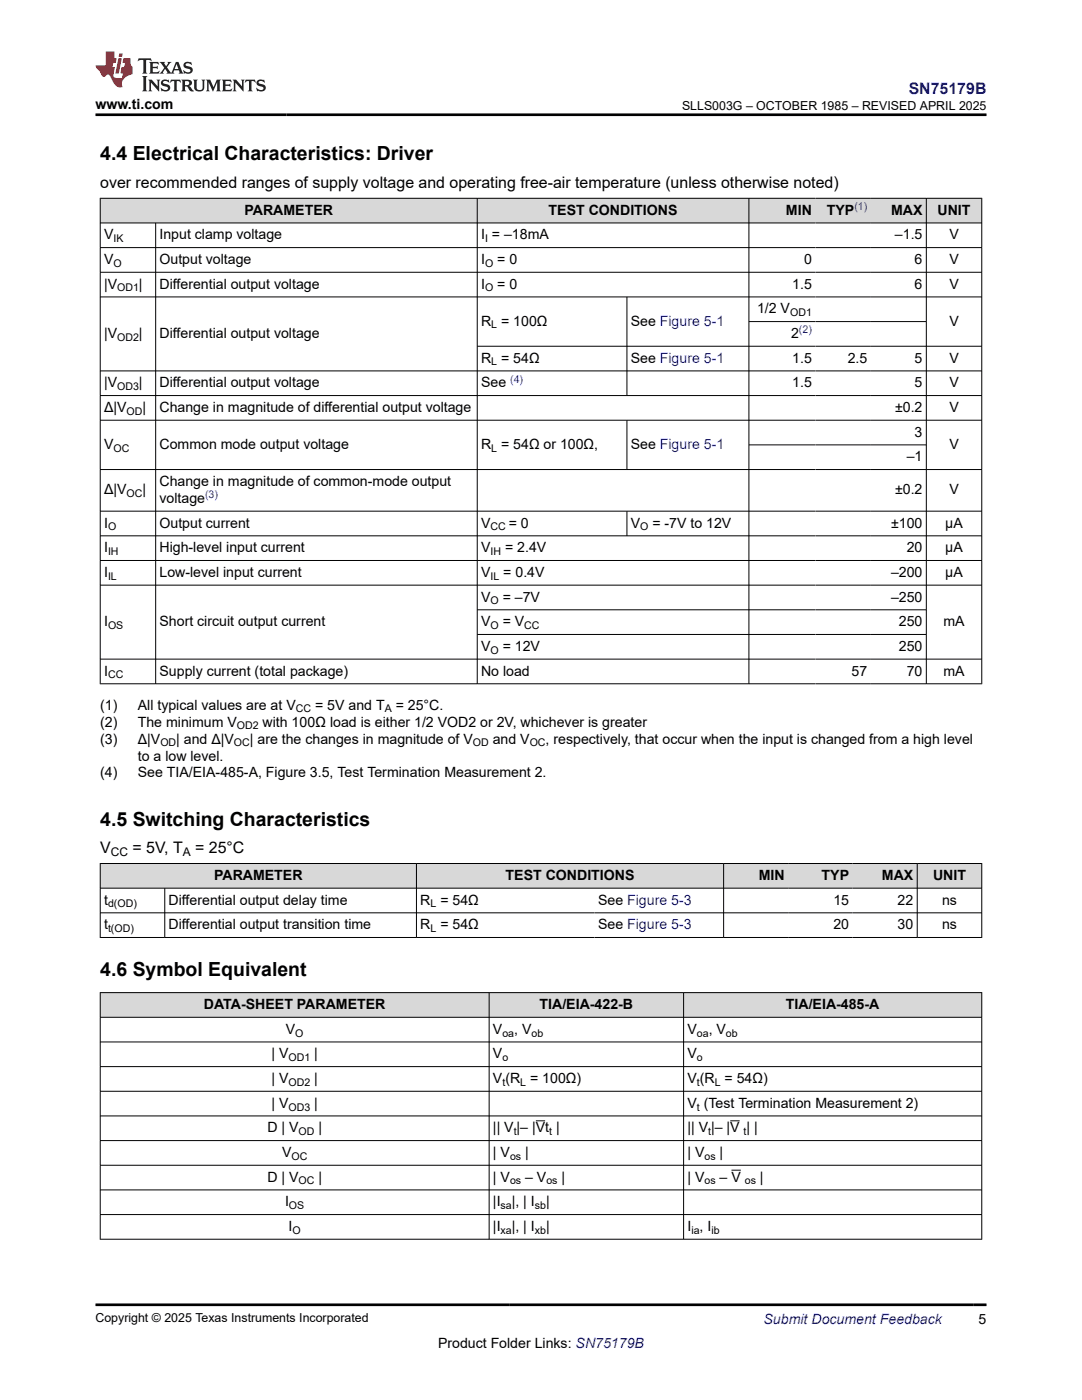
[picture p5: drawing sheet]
<svg xmlns="http://www.w3.org/2000/svg" width="216mm" height="279mm" viewBox="0 0 216 279" stroke-linecap="round" stroke-linejoin="round" font-family="sans-serif">
<defs><g id="words">
<g font-size="3.9">
<text x="20" y="32">4.4 Electrical Characteristics: Driver</text>
<text x="20" y="164.8">4.5 Switching Characteristics</text>
<text x="20" y="194.8">4.6 Symbol Equivalent</text>
</g>
<text font-size="3.2" fill="#00f" x="181.3" y="18.7">SN75179B</text>
<g font-size="3.2">
<text x="20" y="37.5">over recommended ranges of supply voltage and operating free-air temperature (unless otherwise noted)</text>
<text x="20" y="170.2">V</text>
<text x="26.4" y="170.2">= 5V, T</text>
<text x="38.9" y="170.2">= 25°C</text>
</g>
<g font-size="2.8">
<text x="19" y="21.8">www.ti.com</text>
<text x="20.8" y="47.8">V</text>
<text x="31.8" y="47.8">Input clamp voltage</text>
<text x="48.8" y="42.8">PARAMETER</text>
<text x="96" y="47.8">I = –18mA</text>
<text x="109.5" y="42.8">TEST CONDITIONS</text>
<text x="156.8" y="42.8">MIN</text>
<text x="165" y="42.8">TYP</text>
<text x="177.8" y="42.8">MAX</text>
<text x="178.6" y="47.8">–1.5</text>
<text x="187.1" y="42.8">UNIT</text>
<text x="189.4" y="47.8">V</text>
<text x="20.8" y="52.7">V</text>
<text x="31.8" y="52.7">Output voltage</text>
<text x="96" y="52.7">I</text>
<text x="99.2" y="52.7">= 0</text>
<text x="160.4" y="52.7">0</text>
<text x="182.5" y="52.7">6</text>
<text x="189.4" y="52.7">V</text>
<text x="20.8" y="57.6">|V</text>
<text x="27.7" y="57.6">|</text>
<text x="31.8" y="57.6">Differential output voltage</text>
<text x="96" y="57.6">I</text>
<text x="99.2" y="57.6">= 0</text>
<text x="158.1" y="57.6">1.5</text>
<text x="182.5" y="57.6">6</text>
<text x="189.4" y="57.6">V</text>
<text x="96" y="65">R = 100Ω</text>
<text x="125.9" y="65">See Figure 5-1</text>
<text x="151.1" y="62.5">1/2 V</text>
<text x="189.4" y="65">V</text>
<text x="20.8" y="67.5">|V</text>
<text x="27.7" y="67.5">|</text>
<text x="31.8" y="67.5">Differential output voltage</text>
<text x="157.8" y="67.5">2</text>
<text x="20.8" y="77.3">|V</text>
<text x="27.7" y="77.3">|</text>
<text x="31.8" y="77.3">Differential output voltage</text>
<text x="96" y="72.4">R = 54Ω</text>
<text x="96" y="77.3">See</text>
<text x="125.9" y="72.4">See Figure 5-1</text>
<text x="158.1" y="72.4">1.5</text>
<text x="158.1" y="77.3">1.5</text>
<text x="169.1" y="72.4">2.5</text>
<text x="182.5" y="72.4">5</text>
<text x="182.5" y="77.3">5</text>
<text x="189.4" y="72.4">V</text>
<text x="189.4" y="77.3">V</text>
<text x="20.8" y="82.2">Δ|V</text>
<text x="28.4" y="82.2">|</text>
<text x="31.8" y="82.2">Change in magnitude of differential output voltage</text>
<text x="178.6" y="82.2">±0.2</text>
<text x="189.4" y="82.2">V</text>
<text x="20.8" y="89.6">V</text>
<text x="31.8" y="89.6">Common mode output voltage</text>
<text x="96" y="89.6">R = 54Ω or 100Ω,</text>
<text x="125.9" y="89.6">See Figure 5-1</text>
<text x="182.5" y="87.1">3</text>
<text x="189.4" y="89.6">V</text>
<text x="180.9" y="92.1">–1</text>
<text x="20.8" y="98.7">Δ|V</text>
<text x="28.4" y="98.7">|</text>
<text x="31.8" y="97">Change in magnitude of common-mode output</text>
<text x="31.8" y="100.4">voltage</text>
<text x="178.6" y="98.7">±0.2</text>
<text x="189.4" y="98.7">V</text>
<text x="20.8" y="105.3">I</text>
<text x="31.8" y="105.3">Output current</text>
<text x="96" y="105.3">V</text>
<text x="101.5" y="105.3">= 0</text>
<text x="125.9" y="105.3">V</text>
<text x="130.2" y="105.3">= -7V to 12V</text>
<text x="177.8" y="105.3">±100</text>
<text x="188.6" y="105.3">µA</text>
<text x="20.8" y="110.2">I</text>
<text x="31.8" y="110.2">High-level input current</text>
<text x="96" y="110.2">V</text>
<text x="100.8" y="110.2">= 2.4V</text>
<text x="180.9" y="110.2">20</text>
<text x="188.6" y="110.2">µA</text>
<text x="20.8" y="115.1">I</text>
<text x="31.8" y="115.1">Low-level input current</text>
<text x="96" y="115.1">V</text>
<text x="100.4" y="115.1">= 0.4V</text>
<text x="177.8" y="115.1">–200</text>
<text x="188.6" y="115.1">µA</text>
<text x="20.8" y="125">I</text>
<text x="31.8" y="125">Short circuit output current</text>
<text x="96" y="120.1">V</text>
<text x="96" y="125">V</text>
<text x="100.3" y="120.1">= –7V</text>
<text x="100.3" y="125">= V</text>
<text x="177.8" y="120.1">–250</text>
<text x="179.4" y="125">250</text>
<text x="188.3" y="125">mA</text>
<text x="96" y="129.9">V</text>
<text x="100.3" y="129.9">= 12V</text>
<text x="179.4" y="129.9">250</text>
<text x="20.8" y="134.8">I</text>
<text x="31.8" y="134.8">Supply current (total package)</text>
<text x="96" y="134.8">No load</text>
<text x="169.9" y="134.8">57</text>
<text x="180.9" y="134.8">70</text>
<text x="188.3" y="134.8">mA</text>
<text x="20" y="141.6">(1)</text>
<text x="27.5" y="141.6">All typical values are at V</text>
<text x="62.9" y="141.6">= 5V and T</text>
<text x="79" y="141.6">= 25°C.</text>
<text x="20" y="145">(2)</text>
<text x="20" y="148.4">(3)</text>
<text x="27.5" y="145">The minimum V</text>
<text x="27.5" y="148.4">Δ|V</text>
<text x="35.2" y="148.4">| and Δ|V</text>
<text x="49.9" y="148.4">| are the changes in magnitude of V</text>
<text x="52.4" y="145">with 100Ω load is either 1/2 VOD2 or 2V, whichever is greater</text>
<text x="98.3" y="148.4">and V</text>
<text x="108.9" y="148.4">, respectively, that occur when the input is changed from a high level</text>
<text x="20" y="155.2">(4)</text>
<text x="27.5" y="155.2">See TIA/EIA-485-A, Figure 3.5, Test Termination Measurement 2.</text>
<text x="27.5" y="151.8">to a low level.</text>
<text x="42.7" y="175.6">PARAMETER</text>
<text x="100.9" y="175.6">TEST CONDITIONS</text>
<text x="151.4" y="175.6">MIN</text>
<text x="164" y="175.6">TYP</text>
<text x="176" y="175.6">MAX</text>
<text x="186.2" y="175.6">UNIT</text>
<text x="20.8" y="180.5">t</text>
<text x="20.8" y="185.4">t</text>
<text x="33.6" y="180.5">Differential output delay time</text>
<text x="33.6" y="185.4">Differential output transition time</text>
<text x="83.9" y="180.5">R = 54Ω</text>
<text x="83.9" y="185.4">R = 54Ω</text>
<text x="119.3" y="180.5">See Figure 5-3</text>
<text x="119.3" y="185.4">See Figure 5-3</text>
<text x="166.3" y="180.5">15</text>
<text x="166.3" y="185.4">20</text>
<text x="179.1" y="180.5">22</text>
<text x="179.1" y="185.4">30</text>
<text x="188" y="180.5">ns</text>
<text x="188" y="185.4">ns</text>
<text x="40.7" y="201.4">DATA-SHEET PARAMETER</text>
<text x="107.7" y="201.4">TIA/EIA-422-B</text>
<text x="156.8" y="201.4">TIA/EIA-485-A</text>
<text x="57" y="206.3">V</text>
<text x="98.4" y="206.3">V</text>
<text x="102.6" y="206.3">, V</text>
<text x="137.2" y="206.3">V</text>
<text x="141.4" y="206.3">, V</text>
<text x="54.2" y="211.2">| V</text>
<text x="62.7" y="211.2">|</text>
<text x="98.4" y="211.2">V</text>
<text x="137.2" y="211.2">V</text>
<text x="54.2" y="216.1">| V</text>
<text x="54.2" y="221.1">| V</text>
<text x="62.7" y="216.1">|</text>
<text x="62.7" y="221.1">|</text>
<text x="98.4" y="216.1">V (R = 100Ω)</text>
<text x="137.2" y="216.1">V (R = 54Ω)</text>
<text x="137.2" y="221.1">V (Test Termination Measurement 2)</text>
<text x="53.3" y="226">D | V</text>
<text x="63.5" y="226">|</text>
<text x="98.4" y="226">|| V |– |Vt |</text>
<text x="137.2" y="226">|| V |– |V | |</text>
<text x="56.3" y="230.9">V</text>
<text x="98.4" y="230.9">| V</text>
<text x="104.8" y="230.9">|</text>
<text x="137.2" y="230.9">| V</text>
<text x="143.6" y="230.9">|</text>
<text x="53.3" y="235.8">D | V</text>
<text x="63.5" y="235.8">|</text>
<text x="98.4" y="235.8">| V</text>
<text x="104.8" y="235.8">– V</text>
<text x="112" y="235.8">|</text>
<text x="137.2" y="235.8">| V</text>
<text x="143.6" y="235.8">– V</text>
<text x="151.6" y="235.8">|</text>
<text x="56.9" y="240.7">I</text>
<text x="57.6" y="245.7">I</text>
<text x="98.4" y="240.7">|I</text>
<text x="98.4" y="245.7">|I</text>
<text x="102.1" y="240.7">|, | I</text>
<text x="102.1" y="245.7">|, | I</text>
<text x="109" y="240.7">|</text>
<text x="109" y="245.7">|</text>
<text x="137.2" y="245.7">I , I</text>
<text x="87.4" y="269">Product Folder Links: SN75179B</text>
<text x="195.3" y="264.2">5</text>
</g>
<text font-size="2.8" fill="#00f" x="152.4" y="264.2">Submit Document Feedback</text>
<g font-size="2.5">
<text x="136.1" y="21.9">SLLS003G – OCTOBER 1985 – REVISED APRIL 2025</text>
<text x="19" y="263.9">Copyright © 2025 Texas Instruments Incorporated</text>
</g>
<g font-size="2.4">
<text x="22.1" y="170.9">CC</text>
<text x="36.5" y="170.9">A</text>
</g>
<g font-size="2.1" fill="#00f">
<text x="170.5" y="41.9">(1)</text>
<text x="159.4" y="66.5">(2)</text>
<text x="101.8" y="76.4">(4)</text>
<text x="40.9" y="99.4">(3)</text>
</g>
<g font-size="2.1">
<text x="22.6" y="48.3">IK</text>
<text x="22.6" y="53.3">O</text>
<text x="96.8" y="48.3">I</text>
<text x="96.8" y="53.3">O</text>
<text x="23.4" y="58.2">OD1</text>
<text x="96.8" y="58.2">O</text>
<text x="98" y="65.6">L</text>
<text x="157.7" y="63.1">OD1</text>
<text x="23.4" y="68">OD2</text>
<text x="23.4" y="77.9">OD3</text>
<text x="98" y="72.9">L</text>
<text x="25.3" y="82.8">OD</text>
<text x="22.6" y="90.2">OC</text>
<text x="98" y="90.2">L</text>
<text x="25.3" y="99.2">OC</text>
<text x="21.6" y="105.9">O</text>
<text x="97.9" y="105.9">CC</text>
<text x="127.7" y="105.9">O</text>
<text x="21.6" y="110.8">IH</text>
<text x="97.9" y="110.8">IH</text>
<text x="21.6" y="115.7">IL</text>
<text x="97.9" y="115.7">IL</text>
<text x="21.6" y="125.5">OS</text>
<text x="97.9" y="120.6">O</text>
<text x="97.9" y="125.5">O</text>
<text x="104.6" y="125.5">CC</text>
<text x="97.9" y="130.5">O</text>
<text x="21.6" y="135.4">CC</text>
<text x="59" y="142.2">CC</text>
<text x="76.8" y="142.2">A</text>
<text x="32" y="149">OD</text>
<text x="46.7" y="149">OC</text>
<text x="47.3" y="145.6">OD2</text>
<text x="94.4" y="149">OD</text>
<text x="105.7" y="149">OC</text>
<text x="21.6" y="181.1">d(OD)</text>
<text x="85.9" y="181.1">L</text>
<text x="21.6" y="186">t(OD)</text>
<text x="85.9" y="186">L</text>
<text x="58.9" y="206.9">O</text>
<text x="100.3" y="206.9">oa</text>
<text x="106.1" y="206.9">ob</text>
<text x="139.1" y="206.9">oa</text>
<text x="144.9" y="206.9">ob</text>
<text x="57.6" y="211.8">OD1</text>
<text x="100.3" y="211.8">o</text>
<text x="139.1" y="211.8">o</text>
<text x="57.6" y="216.7">OD2</text>
<text x="57.6" y="221.6">OD3</text>
<text x="100.3" y="216.7">t</text>
<text x="103.8" y="216.7">L</text>
<text x="139.1" y="216.7">t</text>
<text x="139.1" y="221.6">t</text>
<text x="142.6" y="216.7">L</text>
<text x="59.6" y="226.5">OD</text>
<text x="102.5" y="226.5">t</text>
<text x="109.6" y="226.5">t</text>
<text x="141.3" y="226.5">t</text>
<text x="148.4" y="226.5">t</text>
<text x="58.2" y="231.5">OC</text>
<text x="101.8" y="231.5">os</text>
<text x="140.6" y="231.5">os</text>
<text x="59.6" y="236.4">OC</text>
<text x="101.8" y="236.4">os</text>
<text x="109" y="236.4">os</text>
<text x="140.6" y="236.4">os</text>
<text x="148.6" y="236.4">os</text>
<text x="57.7" y="241.3">OS</text>
<text x="99.9" y="241.3">sa</text>
<text x="106.7" y="241.3">sb</text>
<text x="58.4" y="246.2">O</text>
<text x="99.9" y="246.2">xa</text>
<text x="106.7" y="246.2">xb</text>
<text x="138" y="246.2">ia</text>
<text x="142" y="246.2">ib</text>
</g>
</g></defs>
<g fill="#d8d8d8">
<path d="M20 39.6h175.9v4.9h-175.9z" fill-rule="evenodd"/>
<path d="M20.1 39.6h75.1v4.8h-75.1z" fill-rule="evenodd"/>
<path d="M95.3 39.6h54.1v4.8h-54.1z" fill-rule="evenodd"/>
<path d="M149.5 39.6h13.2v4.8h-13.2z" fill-rule="evenodd"/>
<path d="M162.7 39.6h11.1v4.8h-11.1z" fill-rule="evenodd"/>
<path d="M173.8 39.6h11v4.8h-11z" fill-rule="evenodd"/>
<path d="M184.9 39.6h10.9v4.8h-10.9z" fill-rule="evenodd"/>
</g>
<g fill="none" stroke="#000" stroke-width=".2">
<path d="M19.9 39.6h176.1M20 39.5v97M95.2 39.5v97M149.4 39.5v97M184.8 39.5v97M195.9 39.5v97M19.9 44.5h176.1M19.9 49.4h176.1M19.9 54.3h176.1M19.9 59.3h176.1M31.1 44.5v92M125.1 59.3v19.7"/>
<path d="M19.9 74h176.1M19.9 78.9h176.1M95.2 69.1h100.8M149.4 64.2h35.5M19.9 83.9h176.1M19.9 93.7h176.1M125.1 83.9v9.9M149.4 88.8h35.5M19.9 102h176.1M19.9 106.9h176.1M19.9 111.9h176.1M19.9 116.8h176.1"/>
<path d="M125.1 102v5M19.9 131.5h176.1M19.9 136.5h176.1M95.2 121.7h89.7M95.2 126.6h89.7"/>
</g>
<g fill="#d8d8d8">
<path d="M20 172.3h175.9v5h-175.9z" fill-rule="evenodd"/>
<path d="M20.1 172.4h62.9v4.8h-62.9z" fill-rule="evenodd"/>
<path d="M83.2 172.4h61.1v4.8h-61.1z" fill-rule="evenodd"/>
<path d="M144.5 172.4h12.8v4.8h-12.8z" fill-rule="evenodd"/>
<path d="M157.3 172.4h12.8v4.8h-12.8z" fill-rule="evenodd"/>
<path d="M170.1 172.4h12.9v4.8h-12.9z" fill-rule="evenodd"/>
<path d="M183.1 172.4h12.7v4.8h-12.7z" fill-rule="evenodd"/>
</g>
<path d="M19.9 172.3h176.1M19.9 177.3h176.1M20 172.3v14.9M32.9 177.3v9.9M83.1 172.3v14.9M144.4 172.3v14.9M183 172.3v14.9M195.9 172.3v14.9M19.9 182.2h176.1M19.9 187.1h176.1" fill="none" stroke="#000" stroke-width=".2"/>
<g fill="#d8d8d8">
<path d="M20 198.1h175.9v4.9h-175.9z" fill-rule="evenodd"/>
<path d="M20.1 198.2h77.4v4.8h-77.4z" fill-rule="evenodd"/>
<path d="M97.7 198.2h38.6v4.8h-38.6z" fill-rule="evenodd"/>
<path d="M136.5 198.2h59.3v4.8h-59.3z" fill-rule="evenodd"/>
</g>
<g fill="none" stroke="#000" stroke-width=".2">
<path d="M19.9 198.1h176.1M20 198v49.4M97.6 198v49.4M136.4 198v49.4M195.9 198v49.4M19.9 203h176.1M19.9 207.9h176.1M19.9 212.9h176.1M19.9 217.8h176.1M19.9 222.7h176.1M19.9 227.6h176.1M19.9 232.6h176.1"/>
<path d="M19.9 237.5h176.1M106.9 223.7h1.9M145.7 223.7h1.9M145.9 233.5h1.9M19.9 242.4h176.1M19.9 247.3h176.1"/>
</g>
<path d="M27.7 11.6l-.2 .6 .5-.2h.6v.1v2.2l-.2 .4h1l-.2-.4v-2.2v-.1h.5l.5 .2-.1-.6zM29.8 12.4l.2 .3v1.6l-.2 .4h1.9l.1-.6a1.08 1.08 0 0 1-1.3 .2v-.7h.6l.4 .2v-.7l-.4 .2h-.6v-.5l.2-.2a1 1 0 0 1 1 .3l-.1-.5zM31.8 12.4l1 1.1-1 1.2h.9l-.2-.2 .4-.8 .5 .8-.2 .2h1.6l-.2-.2 .1-.5h1l.1 .5-.1 .2h.9l-.2-.4-.8-1.9h-.5l-1 2.1-.8-1.1 .9-1h-.8l.2 .2-.5 .6-.3-.6 .1-.2zM35.2 12.8l.4 1h-.8zM36.8 12.5a.65 .65 0 0 0-.2 .7 .65 .65 0 0 0 .6 .5l.7 .1 .1 .3a.79 .79 0 0 1-.7 .4 .79 .79 0 0 1-.7-.5l.1 .7 .2-.1a.93 .93 0 0 0 1.1 0 .93 .93 0 0 0 .4-.9 1.46 1.46 0 0 0-1.2-.6l-.1-.3a1.09 1.09 0 0 1 1.2 .2l-.2-.6-.1 .1-.6-.2zM28.4 15.2l.2 .4v2.2l-.2 .4h1l-.2-.4v-2.2l.2-.4zM29.6 15.9l.2 .4v1.5l-.2 .4h.8l-.3-.4v-1.3l1.7 1.8v-2l.2-.4h-.8l.2 .2 .1 1.1-1.2-1.3zM32.3 16a.65 .65 0 0 0-.2 .8 .65 .65 0 0 0 .7 .4l.6 .2 .1 .2a.79 .79 0 0 1-.7 .4 .79 .79 0 0 1-.7-.5l.1 .7 .2-.1a.93 .93 0 0 0 1.1 .1 .93 .93 0 0 0 .4-1 1.46 1.46 0 0 0-1.2-.5l-.1-.4a1.09 1.09 0 0 1 1.2 .2l-.2-.6-.1 .1-.6-.1zM34.1 15.9l-.1 .6a.63 .63 0 0 1 .7-.3l.1 1.6-.3 .4h1l-.2-.4v-1.6a.66 .66 0 0 1 .8 .3l-.1-.6zM36.2 15.9l.2 .4v1.5l-.2 .4h.9l-.2-.2v-.7h.5l.1 .2a.79 .79 0 0 0 1.2 .6l-1-.9a.61 .61 0 0 0 .6-.6 .61 .61 0 0 0-.5-.7zM36.9 16.2h.2a.47 .47 0 0 1 .5 .1 .47 .47 0 0 1 .1 .5l-.2 .1-.6 .1zM38.5 15.9l.2 .2a2.27 2.27 0 0 0 .4 2 1.04 1.04 0 0 0 1.7-.7v-1.3l.2-.2h-.8l.2 .4v1.1a.6 .6 0 0 1-.6 .6 .6 .6 0 0 1-.6-.6v-1.1l.3-.4zM41.1 15.9l.2 .4v1.5l-.2 .4h.7l-.2-.4v-1.4l.9 1.9 .8-1.9v1.4l-.2 .4h1l-.3-.4v-1.5l.3-.4h-.8l-.7 1.5-.7-1.5zM44.3 15.9l.2 .4v1.5l-.2 .4h1.9l.1-.6a1.09 1.09 0 0 1-1.3 .2v-.7h.6l.4 .2v-.6l-.4 .2h-.6v-.6l.2-.1a1.01 1.01 0 0 1 1 .3l-.1-.6zM46.4 15.9l.3 .4v1.5l-.3 .4h.8l-.2-.4v-1.3l1.6 1.8v-2l.2-.4h-.7l.2 .2v1.1l-1.2-1.3zM49 15.9l-.1 .6a.63 .63 0 0 1 .8-.3v1.6l-.3 .4h1l-.2-.4v-1.6a.66 .66 0 0 1 .8 .3l-.1-.6zM51.4 16a.65 .65 0 0 0-.2 .8 .65 .65 0 0 0 .6 .4l.6 .2 .2 .2a.79 .79 0 0 1-.8 .4 .79 .79 0 0 1-.6-.5l.1 .7 .2-.1a.93 .93 0 0 0 1 .1 .93 .93 0 0 0 .5-1 1.46 1.46 0 0 0-1.3-.5l-.1-.4a1.09 1.09 0 0 1 1.3 .2l-.2-.6-.2 .1-.5-.1z" fill="#231f20"/>
<path d="M21.1 10.3v2.7h-2.1l.1 .4 .9 1a.95 .95 0 0 0 .9 .9 .59 .59 0 0 1 .6-.4 .59 .59 0 0 1 .5 .3l.4 .8a1.59 1.59 0 0 0 2.1 1.4 1.61 1.61 0 0 1 1-2.3l1-.3-.1-1.5a1.59 1.59 0 0 1-.4-1.7h-1.4l-.2 .9h.5l-.1 .9h-.5l-.2 .9v.3l.4 .1-.2 .9h-.6a.73 .73 0 0 1-1.1-.7l.3-1.5h-.5l.2-.9h.5l.2-.9h-.5v-1.3zM23.6 11.6l-.6 3.1h.7l.6-3.1zM23.8 10.7l-.1 .6h.7l.1-.6z" fill="#ed1c24"/>
<path d="M19 22.9h177.8M19 260.4h177.8" fill="none" stroke="#000" stroke-width=".53"/>
<use href="#words"/>
</svg>
